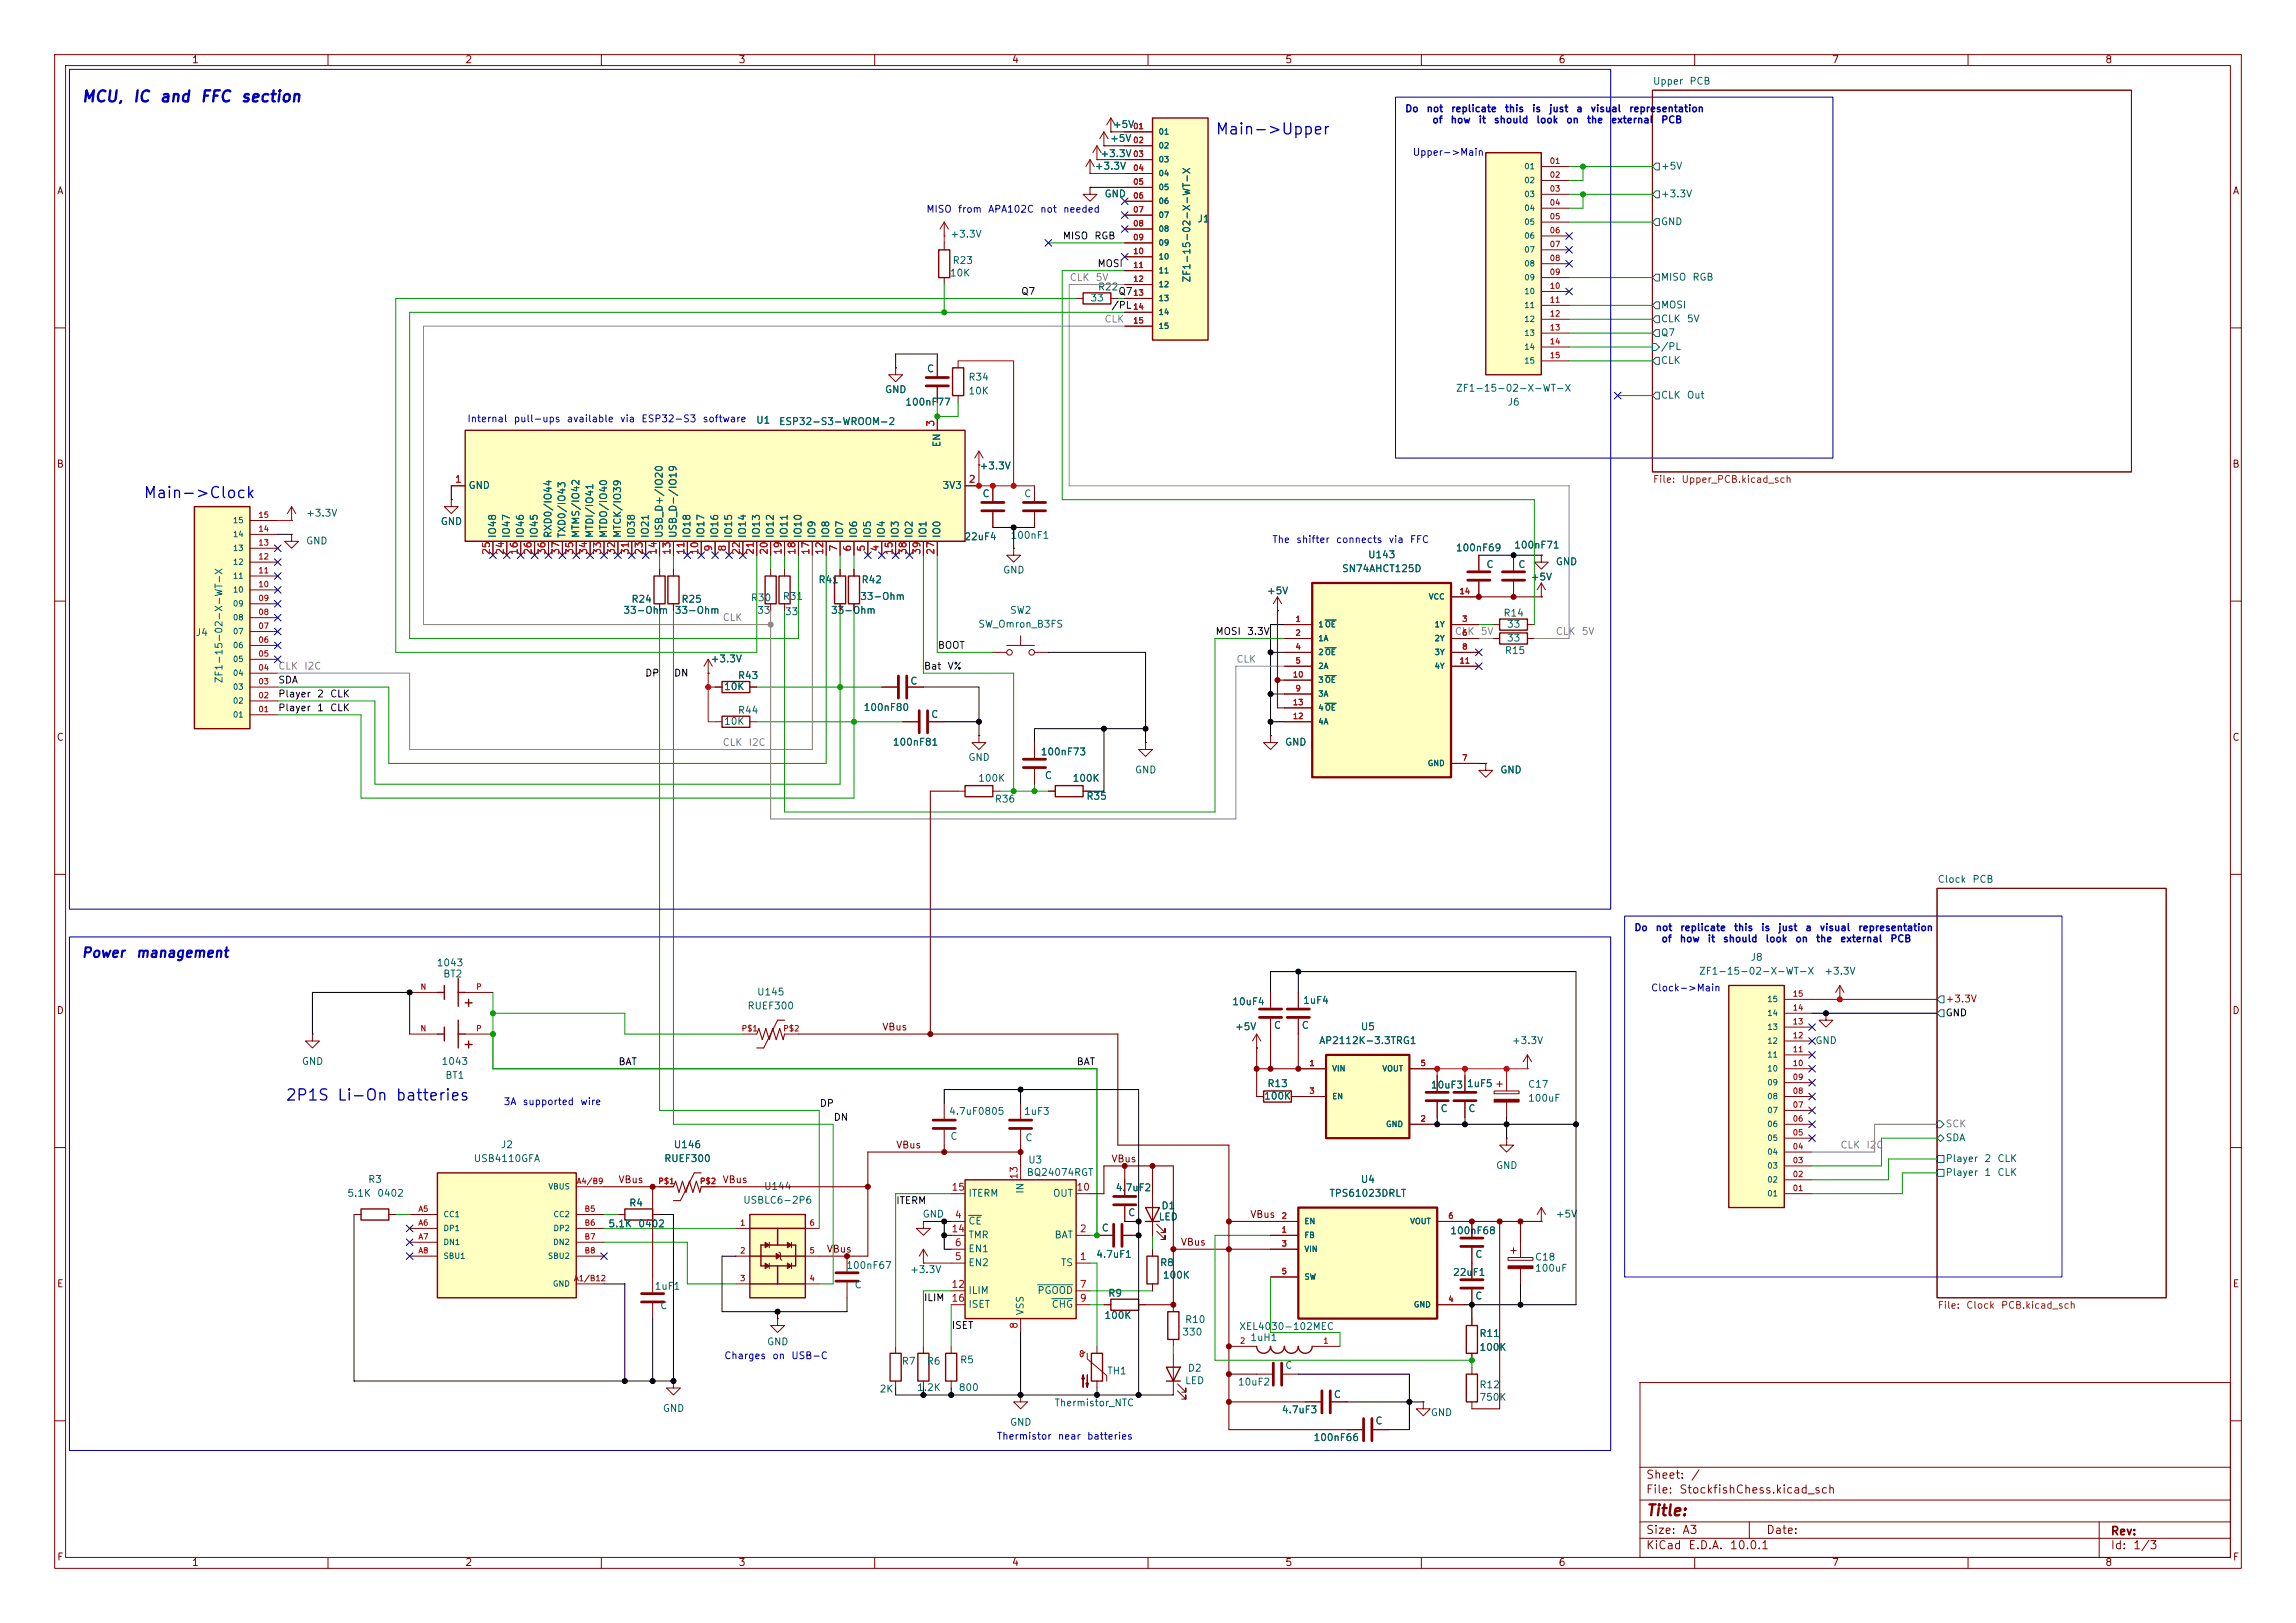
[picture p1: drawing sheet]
<svg xmlns="http://www.w3.org/2000/svg" width="420mm" height="297mm" viewBox="0 0 420 297" stroke-linecap="round" stroke-linejoin="round" font-family="sans-serif">
<defs><g id="words">
<g font-size="2" fill="#0000c2">
<text x="14.8" y="19.2">MCU,</text>
<text x="24.2" y="19.2">IC</text>
<text x="29.1" y="19.2">and</text>
<text x="36.5" y="19.2">FFC</text>
<text x="43.9" y="19.2">section</text>
<text x="222.2" y="25.1">Main-&gt;Upper</text>
<text x="26.1" y="91.7">Main-&gt;Clock</text>
<text x="52.1" y="201.9">2P1S Li-On batteries</text>
</g>
<text font-size="2" fill="#840000" x="301" y="277.9">Title:</text>
<g font-size="1.8" fill="#0000c2">
<text x="14.8" y="175.7">Power</text>
<text x="24.7" y="175.7">management</text>
</g>
<g font-size="1.5" fill="#840000">
<text x="301" y="273.7">File:</text>
<text x="301" y="271">Sheet:</text>
<text x="307.1" y="273.7">StockfishChess.kicad_sch</text>
<text x="309.2" y="271">/</text>
<text x="301" y="281.1">Size:</text>
<text x="307.6" y="281.1">A3</text>
<text x="323" y="281.1">Date:</text>
<text x="386" y="281.3">Rev:</text>
<text x="301" y="283.9">KiCad</text>
<text x="308.7" y="283.9">E.D.A.</text>
<text x="316.3" y="283.9">10.0.1</text>
<text x="386" y="283.9">Id:</text>
<text x="390.1" y="283.9">1/3</text>
</g>
<g font-size="1.3" fill="#840000">
<text x="35" y="11.9">1</text>
<text x="85" y="11.9">2</text>
<text x="135" y="11.9">3</text>
<text x="185" y="11.9">4</text>
<text x="235" y="11.9">5</text>
<text x="285" y="11.9">6</text>
<text x="335" y="11.9">7</text>
<text x="385" y="11.9">8</text>
<text x="10.3" y="35.9">A</text>
<text x="408.3" y="35.9">A</text>
<text x="10.3" y="85.9">B</text>
<text x="408.2" y="85.9">B</text>
<text x="10.3" y="135.9">C</text>
<text x="408.2" y="135.9">C</text>
<text x="10.3" y="185.9">D</text>
<text x="408.2" y="185.9">D</text>
<text x="161.3" y="188.9">VBus</text>
<text x="163.8" y="210.5">VBus</text>
<text x="203.2" y="213">VBus</text>
<text x="113" y="216.8">VBus</text>
<text x="132.1" y="216.8">VBus</text>
<text x="228.6" y="223.2">VBus</text>
<text x="151.1" y="229.5">VBus</text>
<text x="215.9" y="228.3">VBus</text>
<text x="10.3" y="235.9">E</text>
<text x="408.3" y="235.9">E</text>
<text x="10.3" y="285.9">F</text>
<text x="35" y="286.9">1</text>
<text x="85" y="286.9">2</text>
<text x="135" y="286.9">3</text>
<text x="185" y="286.9">4</text>
<text x="235" y="286.9">5</text>
<text x="285" y="286.9">6</text>
<text x="335" y="286.9">7</text>
<text x="385" y="286.9">8</text>
<text x="408.3" y="285.9">F</text>
</g>
<g font-size="1.3" fill="#006464">
<text x="302.3" y="15.8">Upper</text>
<text x="308.9" y="15.8">PCB</text>
<text x="203.5" y="23.7">+5V</text>
<text x="201.2" y="29.1">+3.3V</text>
<text x="203" y="26.3">+5V</text>
<text x="200.2" y="31.3">+3.3V</text>
<text x="303.7" y="31.3">+5V</text>
<text x="201.9" y="36.4">GND</text>
<text x="219" y="41">J1</text>
<text x="303.7" y="36.4">+3.3V</text>
<text x="303.7" y="41.5">GND</text>
<text x="173.7" y="43.8">+3.3V</text>
<text x="173.6" y="50.9">10K</text>
<text x="174.2" y="48.6">R23</text>
<text x="200.7" y="53.4">R22</text>
<text x="218" y="51.8" transform="rotate(-90 218 51.8)">ZF1-15-02-X-WT-X</text>
<text x="303.7" y="51.7">MISO</text>
<text x="309.5" y="51.7">RGB</text>
<text x="199.3" y="55.5">33</text>
<text x="303.7" y="56.7">MOSI</text>
<text x="303.7" y="59.3">CLK</text>
<text x="308.5" y="59.3">5V</text>
<text x="303.7" y="61.8">Q7</text>
<text x="303.7" y="64.4">/PL</text>
<text x="169.5" y="68.4">C</text>
<text x="177" y="70">R34</text>
<text x="266.2" y="72">ZF1-15-02-X-WT-X</text>
<text x="303.7" y="66.9">CLK</text>
<text x="138.2" y="77.8">U1</text>
<text x="161.8" y="72.2">GND</text>
<text x="165.5" y="74.5">100nF77</text>
<text x="177" y="72.5">10K</text>
<text x="275.7" y="74.5">J6</text>
<text x="303.7" y="73.3">CLK</text>
<text x="308.5" y="73.3">Out</text>
<text x="142.4" y="78.1">ESP32-S3-WROOM-2</text>
<text x="172.3" y="81.9" transform="rotate(-90 172.3 81.9)">EN</text>
<text x="85.6" y="89.8">GND</text>
<text x="172.3" y="89.8">3V3</text>
<text x="179.1" y="86.2">+3.3V</text>
<text x="55.9" y="94.8">+3.3V</text>
<text x="179.6" y="91.3">C</text>
<text x="187.2" y="91.3">C</text>
<text x="55.9" y="99.9">GND</text>
<text x="80.5" y="96.4">GND</text>
<text x="91" y="98.6" transform="rotate(-90 91 98.6)">IO48</text>
<text x="93.6" y="98.6" transform="rotate(-90 93.6 98.6)">IO47</text>
<text x="96.1" y="98.6" transform="rotate(-90 96.1 98.6)">IO46</text>
<text x="98.7" y="98.6" transform="rotate(-90 98.7 98.6)">IO45</text>
<text x="101.2" y="98.6" transform="rotate(-90 101.2 98.6)">RXD0/IO44</text>
<text x="103.7" y="98.6" transform="rotate(-90 103.7 98.6)">TXD0/IO43</text>
<text x="106.3" y="98.6" transform="rotate(-90 106.3 98.6)">MTMS/IO42</text>
<text x="108.8" y="98.6" transform="rotate(-90 108.8 98.6)">MTDI/IO41</text>
<text x="111.4" y="98.6" transform="rotate(-90 111.4 98.6)">MTDO/IO40</text>
<text x="113.9" y="98.6" transform="rotate(-90 113.9 98.6)">MTCK/IO39</text>
<text x="116.4" y="98.6" transform="rotate(-90 116.4 98.6)">IO38</text>
<text x="119" y="98.6" transform="rotate(-90 119 98.6)">IO21</text>
<text x="121.5" y="98.6" transform="rotate(-90 121.5 98.6)">USB_D+/IO20</text>
<text x="124.1" y="98.6" transform="rotate(-90 124.1 98.6)">USB_D-/IO19</text>
<text x="126.6" y="98.6" transform="rotate(-90 126.6 98.6)">IO18</text>
<text x="129.1" y="98.6" transform="rotate(-90 129.1 98.6)">IO17</text>
<text x="131.7" y="98.6" transform="rotate(-90 131.7 98.6)">IO16</text>
<text x="134.2" y="98.6" transform="rotate(-90 134.2 98.6)">IO15</text>
<text x="136.8" y="98.6" transform="rotate(-90 136.8 98.6)">IO14</text>
<text x="139.3" y="98.6" transform="rotate(-90 139.3 98.6)">IO13</text>
<text x="141.8" y="98.6" transform="rotate(-90 141.8 98.6)">IO12</text>
<text x="144.4" y="98.6" transform="rotate(-90 144.4 98.6)">IO11</text>
<text x="146.9" y="98.6" transform="rotate(-90 146.9 98.6)">IO10</text>
<text x="149.5" y="98.6" transform="rotate(-90 149.5 98.6)">IO9</text>
<text x="152" y="98.6" transform="rotate(-90 152 98.6)">IO8</text>
<text x="154.5" y="98.6" transform="rotate(-90 154.5 98.6)">IO7</text>
<text x="157.1" y="98.6" transform="rotate(-90 157.1 98.6)">IO6</text>
<text x="159.6" y="98.6" transform="rotate(-90 159.6 98.6)">IO5</text>
<text x="162.2" y="98.6" transform="rotate(-90 162.2 98.6)">IO4</text>
<text x="164.7" y="98.6" transform="rotate(-90 164.7 98.6)">IO3</text>
<text x="167.2" y="98.6" transform="rotate(-90 167.2 98.6)">IO2</text>
<text x="169.8" y="98.6" transform="rotate(-90 169.8 98.6)">IO1</text>
<text x="172.3" y="98.6" transform="rotate(-90 172.3 98.6)">IO0</text>
<text x="176.3" y="99.2">22uF4</text>
<text x="184.7" y="98.9">100nF1</text>
<text x="266.2" y="101.2">100nF69</text>
<text x="276.9" y="100.7">100nF71</text>
<text x="149.6" y="107">R41</text>
<text x="157.5" y="107">R42</text>
<text x="183.4" y="105.3">GND</text>
<text x="245.4" y="105">SN74AHCT125D</text>
<text x="250.1" y="102.5">U143</text>
<text x="271.8" y="104.2">C</text>
<text x="277.6" y="104.2">C</text>
<text x="279.9" y="106.5">+5V</text>
<text x="284.5" y="103.7">GND</text>
<text x="113.9" y="112.6">33-Ohm</text>
<text x="115.4" y="110.6">R24</text>
<text x="123.3" y="112.6">33-Ohm</text>
<text x="124.5" y="110.6">R25</text>
<text x="137.2" y="110.3">R30</text>
<text x="138.4" y="112.6">33</text>
<text x="143.1" y="110.1">R31</text>
<text x="143.5" y="112.9">33</text>
<text x="151.9" y="112.6">33-Ohm</text>
<text x="157.2" y="110.1">33-Ohm</text>
<text x="184.7" y="112.6">SW2</text>
<text x="231.6" y="109.1">+5V</text>
<text x="274.9" y="113.1">R14</text>
<text x="35.7" y="116.7">J4</text>
<text x="178.8" y="115.2">SW_Omron_B3FS</text>
<text x="275.2" y="120">R15</text>
<text x="275.5" y="115.2">33</text>
<text x="275.5" y="117.7">33</text>
<text x="41" y="125.1" transform="rotate(-90 41 125.1)">ZF1-15-02-X-WT-X</text>
<text x="129.9" y="121.5">+3.3V</text>
<text x="134.9" y="124.6">R43</text>
<text x="166.4" y="125.6">C</text>
<text x="132.3" y="126.6">10K</text>
<text x="134.9" y="130.9">R44</text>
<text x="157.9" y="130.4">100nF80</text>
<text x="170.2" y="131.7">C</text>
<text x="132.3" y="132.9">10K</text>
<text x="163.2" y="136.8">100nF81</text>
<text x="235" y="136.8">GND</text>
<text x="177" y="139.5">GND</text>
<text x="178.8" y="143.4">100K</text>
<text x="190.3" y="138.5">100nF73</text>
<text x="191" y="142.8">C</text>
<text x="196.1" y="143.4">100K</text>
<text x="207.5" y="141.8">GND</text>
<text x="274.3" y="141.8">GND</text>
<text x="181.9" y="147.2">R36</text>
<text x="198.6" y="146.7">R35</text>
<text x="354.3" y="161.8">Clock</text>
<text x="360.7" y="161.8">PCB</text>
<text x="79.8" y="177.1">1043</text>
<text x="81" y="179.2">BT2</text>
<text x="310.7" y="178.7">ZF1-15-02-X-WT-X</text>
<text x="320.1" y="176.1">J8</text>
<text x="333.6" y="178.7">+3.3V</text>
<text x="136.6" y="185">RUEF300</text>
<text x="138.4" y="182.5">U145</text>
<text x="225.3" y="184.3">10uF4</text>
<text x="238.3" y="184">1uF4</text>
<text x="225.8" y="188.8">+5V</text>
<text x="232.9" y="188.6">C</text>
<text x="238" y="188.6">C</text>
<text x="241.2" y="191.4">AP2112K-3.3TRG1</text>
<text x="248.8" y="188.8">U5</text>
<text x="276.5" y="191.4">+3.3V</text>
<text x="332" y="191.4">GND</text>
<text x="55.1" y="195.2">GND</text>
<text x="80.7" y="195.2">1043</text>
<text x="81.4" y="197.7">BT1</text>
<text x="231.1" y="201.5">100K</text>
<text x="231.7" y="199.2">R13</text>
<text x="261.6" y="199.5">10uF3</text>
<text x="263.4" y="203.8">C</text>
<text x="268.2" y="199.2">1uF5</text>
<text x="268.5" y="203.8">C</text>
<text x="279.4" y="201.9">100uF</text>
<text x="279.4" y="199.4">C17</text>
<text x="173.5" y="204.3">4.7uF0805</text>
<text x="173.7" y="208.9">C</text>
<text x="187.2" y="204.3">1uF3</text>
<text x="187.5" y="209.1">C</text>
<text x="355.8" y="209.1">SDA</text>
<text x="86.6" y="213">USB4110GFA</text>
<text x="91.5" y="210.4">J2</text>
<text x="121.4" y="213">RUEF300</text>
<text x="123.1" y="210.4">U146</text>
<text x="187.7" y="215.5">BQ24074RGT</text>
<text x="188" y="213.2">U3</text>
<text x="273.6" y="214.2">GND</text>
<text x="355.8" y="215.5">Player</text>
<text x="355.8" y="213">Player</text>
<text x="362.9" y="215.5">1</text>
<text x="362.9" y="213">2</text>
<text x="365.3" y="215.5">CLK</text>
<text x="365.3" y="213">CLK</text>
<text x="63.4" y="219.3">5.1K</text>
<text x="67.2" y="216.8">R3</text>
<text x="68.9" y="219.3">0402</text>
<text x="115" y="221.1">R4</text>
<text x="135.8" y="220.6">USBLC6-2P6</text>
<text x="139.7" y="218">U144</text>
<text x="177" y="219.3">ITERM</text>
<text x="187.6" y="218.5" transform="rotate(-90 187.6 218.5)">IN</text>
<text x="192.5" y="219.3">OUT</text>
<text x="204" y="218.3">4.7uF2</text>
<text x="212.4" y="221.6">D1</text>
<text x="243.1" y="219.3">TPS61023DRLT</text>
<text x="248.8" y="216.8">U4</text>
<text x="111.2" y="224.9">5.1K</text>
<text x="116.6" y="224.9">0402</text>
<text x="168.7" y="223.1">GND</text>
<text x="177" y="224.4">CE</text>
<text x="177" y="226.9">TMR</text>
<text x="192.8" y="226.9">BAT</text>
<text x="201.4" y="225.7">C</text>
<text x="206.3" y="222.9">C</text>
<text x="211.8" y="223.6">LED</text>
<text x="265.2" y="226.2">100nF68</text>
<text x="284.5" y="223.1">+5V</text>
<text x="154.7" y="232.5">100nF67</text>
<text x="166.4" y="233.3">+3.3V</text>
<text x="177" y="232">EN2</text>
<text x="177" y="229.5">EN1</text>
<text x="194" y="232">TS</text>
<text x="200.4" y="230.5">4.7uF1</text>
<text x="212.1" y="232">R8</text>
<text x="265.7" y="233.8">22uF1</text>
<text x="269.8" y="230.5">C</text>
<text x="280.7" y="233">100uF</text>
<text x="280.7" y="231">C18</text>
<text x="119.6" y="236.3">1uF1</text>
<text x="120.7" y="239.9">C</text>
<text x="156.2" y="236.1">C</text>
<text x="177" y="237.1">ILIM</text>
<text x="177" y="239.6">ISET</text>
<text x="189.7" y="237.1">PGOOD</text>
<text x="192.3" y="239.6">CHG</text>
<text x="202.6" y="237.6">R9</text>
<text x="212.6" y="234.3">100K</text>
<text x="269.8" y="238.1">C</text>
<text x="187.6" y="240.8" transform="rotate(-90 187.6 240.8)">VSS</text>
<text x="201.9" y="241.7">100K</text>
<text x="216.2" y="244.7">330</text>
<text x="216.7" y="242.4">R10</text>
<text x="226.6" y="243.7">XEL4030-102MEC</text>
<text x="228.6" y="245.7">1uH1</text>
<text x="270.5" y="245">R11</text>
<text x="140.2" y="246.5">GND</text>
<text x="164.9" y="250">R7</text>
<text x="169.4" y="250">R6</text>
<text x="175.5" y="249.8">R5</text>
<text x="202.4" y="251.8">TH1</text>
<text x="217.2" y="251.3">D2</text>
<text x="235" y="250.8">C</text>
<text x="270.5" y="247.5">100K</text>
<text x="160.8" y="255.1">2K</text>
<text x="167.6" y="254.9">1.2K</text>
<text x="175.3" y="254.9">800</text>
<text x="192.8" y="257.7">Thermistor_NTC</text>
<text x="216.7" y="253.6">LED</text>
<text x="226.3" y="253.8">10uF2</text>
<text x="243.9" y="256.1">C</text>
<text x="270.5" y="256.6">750K</text>
<text x="270.5" y="254.4">R12</text>
<text x="121.2" y="258.7">GND</text>
<text x="184.7" y="261.2">GND</text>
<text x="234.4" y="258.9">4.7uF3</text>
<text x="251.5" y="261">C</text>
<text x="261.6" y="259.4">GND</text>
<text x="240.2" y="264">100nF66</text>
</g>
<g font-size="1.3" fill="#0000c2">
<text x="256.9" y="20.8">Do</text>
<text x="260.8" y="20.8">not</text>
<text x="261.9" y="22.9">of</text>
<text x="265.2" y="22.9">how</text>
<text x="265.3" y="20.8">replicate</text>
<text x="270.4" y="22.9">it</text>
<text x="273.2" y="22.9">should</text>
<text x="275.2" y="20.8">this</text>
<text x="280.1" y="20.8">is</text>
<text x="280.9" y="22.9">look</text>
<text x="283.2" y="20.8">just</text>
<text x="286.4" y="22.9">on</text>
<text x="288.2" y="20.8">a</text>
<text x="290.2" y="22.9">the</text>
<text x="290.9" y="20.8">visual</text>
<text x="294.6" y="22.9">external</text>
<text x="297.9" y="20.8">representation</text>
<text x="303.8" y="22.9">PCB</text>
<text x="258.3" y="28.8">Upper-&gt;Main</text>
<text x="169.4" y="39.2">MISO</text>
<text x="175.1" y="39.2">from</text>
<text x="180.7" y="39.2">APA102C</text>
<text x="190.2" y="39.2">not</text>
<text x="194.4" y="39.2">needed</text>
<text x="85.4" y="77.6">Internal</text>
<text x="93.9" y="77.6">pull-ups</text>
<text x="103.6" y="77.6">available</text>
<text x="113.3" y="77.6">via</text>
<text x="117.2" y="77.6">ESP32-S3</text>
<text x="128.4" y="77.6">software</text>
<text x="232.6" y="99.7">The</text>
<text x="237" y="99.7">shifter</text>
<text x="244.3" y="99.7">connects</text>
<text x="253.9" y="99.7">via</text>
<text x="257.8" y="99.7">FFC</text>
<text x="298.8" y="170.7">Do</text>
<text x="302.7" y="170.7">not</text>
<text x="303.8" y="172.7">of</text>
<text x="307.2" y="172.7">how</text>
<text x="307.2" y="170.7">replicate</text>
<text x="312.3" y="172.7">it</text>
<text x="315.1" y="172.7">should</text>
<text x="317.1" y="170.7">this</text>
<text x="322" y="170.7">is</text>
<text x="322.8" y="172.7">look</text>
<text x="325.2" y="170.7">just</text>
<text x="328.3" y="172.7">on</text>
<text x="330.1" y="170.7">a</text>
<text x="332.1" y="172.7">the</text>
<text x="332.8" y="170.7">visual</text>
<text x="336.5" y="172.7">external</text>
<text x="339.8" y="170.7">representation</text>
<text x="345.7" y="172.7">PCB</text>
<text x="301.9" y="181.7">Clock-&gt;Main</text>
<text x="92" y="202.5">3A</text>
<text x="95.5" y="202.5">supported</text>
<text x="106" y="202.5">wire</text>
<text x="132.4" y="249">Charges</text>
<text x="141.2" y="249">on</text>
<text x="144.6" y="249">USB-C</text>
<text x="182.2" y="263.8">Thermistor</text>
<text x="193.4" y="263.8">near</text>
<text x="198.7" y="263.8">batteries</text>
</g>
<g font-size="1.3" fill="#0f0f0f">
<text x="194.3" y="44.1">MISO</text>
<text x="200.1" y="44.1">RGB</text>
<text x="200.7" y="49.2">MOSI</text>
<text x="186.7" y="54.3">Q7</text>
<text x="203.2" y="56.8">/PL</text>
<text x="204.5" y="54.3">Q7</text>
<text x="171.4" y="119">BOOT</text>
<text x="222.2" y="116.5">MOSI</text>
<text x="228" y="116.5">3.3V</text>
<text x="50.8" y="125.4">SDA</text>
<text x="117.9" y="124.1">DP</text>
<text x="123.2" y="124.1">DN</text>
<text x="168.9" y="122.8">Bat</text>
<text x="173.2" y="122.8">V%</text>
<text x="50.8" y="130.5">Player</text>
<text x="50.8" y="127.9">Player</text>
<text x="57.9" y="130.5">1</text>
<text x="57.9" y="127.9">2</text>
<text x="60.3" y="130.5">CLK</text>
<text x="60.3" y="127.9">CLK</text>
<text x="113" y="195.2">BAT</text>
<text x="196.8" y="195.2">BAT</text>
<text x="149.9" y="202.9">DP</text>
<text x="152.4" y="205.4">DN</text>
<text x="163.8" y="220.6">ITERM</text>
<text x="168.9" y="238.4">ILIM</text>
<text x="174" y="243.5">ISET</text>
</g>
<g font-size="1.3" fill="#848484">
<text x="195.6" y="51.7">CLK</text>
<text x="200.3" y="51.7">5V</text>
<text x="201.9" y="59.3">CLK</text>
<text x="132.1" y="114">CLK</text>
<text x="266" y="116.5">CLK</text>
<text x="270.8" y="116.5">5V</text>
<text x="284.5" y="116.5">CLK</text>
<text x="289.2" y="116.5">5V</text>
<text x="50.8" y="122.8">CLK</text>
<text x="55.5" y="122.8">I2C</text>
<text x="226.1" y="121.6">CLK</text>
<text x="132.1" y="136.8">CLK</text>
<text x="136.8" y="136.8">I2C</text>
<text x="355.8" y="206.6">SCK</text>
<text x="336.5" y="210.5">CLK</text>
<text x="341.3" y="210.5">I2C</text>
</g>
<g font-size="1.3" fill="#a90000">
<text x="171.2" y="78.2" transform="rotate(-90 171.2 78.2)">3</text>
<text x="83.1" y="88.6">1</text>
<text x="177.1" y="88.6">2</text>
<text x="89.9" y="101.6" transform="rotate(-90 89.9 101.6)">25</text>
<text x="92.5" y="101.6" transform="rotate(-90 92.5 101.6)">24</text>
<text x="95" y="101.6" transform="rotate(-90 95 101.6)">16</text>
<text x="97.5" y="101.6" transform="rotate(-90 97.5 101.6)">26</text>
<text x="100.1" y="101.6" transform="rotate(-90 100.1 101.6)">36</text>
<text x="102.6" y="101.6" transform="rotate(-90 102.6 101.6)">37</text>
<text x="105.2" y="101.6" transform="rotate(-90 105.2 101.6)">35</text>
<text x="107.7" y="101.6" transform="rotate(-90 107.7 101.6)">34</text>
<text x="110.2" y="101.6" transform="rotate(-90 110.2 101.6)">33</text>
<text x="112.8" y="101.6" transform="rotate(-90 112.8 101.6)">32</text>
<text x="115.3" y="101.6" transform="rotate(-90 115.3 101.6)">31</text>
<text x="117.9" y="101.6" transform="rotate(-90 117.9 101.6)">23</text>
<text x="120.4" y="101.6" transform="rotate(-90 120.4 101.6)">14</text>
<text x="122.9" y="101.6" transform="rotate(-90 122.9 101.6)">13</text>
<text x="125.5" y="101.6" transform="rotate(-90 125.5 101.6)">11</text>
<text x="128" y="101.6" transform="rotate(-90 128 101.6)">10</text>
<text x="130.6" y="101" transform="rotate(-90 130.6 101)">9</text>
<text x="133.1" y="101" transform="rotate(-90 133.1 101)">8</text>
<text x="135.6" y="101.6" transform="rotate(-90 135.6 101.6)">22</text>
<text x="138.2" y="101.6" transform="rotate(-90 138.2 101.6)">21</text>
<text x="140.7" y="101.6" transform="rotate(-90 140.7 101.6)">20</text>
<text x="143.3" y="101.6" transform="rotate(-90 143.3 101.6)">19</text>
<text x="145.8" y="101.6" transform="rotate(-90 145.8 101.6)">18</text>
<text x="148.3" y="101.6" transform="rotate(-90 148.3 101.6)">17</text>
<text x="150.9" y="101.6" transform="rotate(-90 150.9 101.6)">12</text>
<text x="153.4" y="101" transform="rotate(-90 153.4 101)">7</text>
<text x="156" y="101" transform="rotate(-90 156 101)">6</text>
<text x="158.5" y="101" transform="rotate(-90 158.5 101)">5</text>
<text x="161" y="101" transform="rotate(-90 161 101)">4</text>
<text x="163.6" y="101.6" transform="rotate(-90 163.6 101.6)">15</text>
<text x="166.1" y="101.6" transform="rotate(-90 166.1 101.6)">38</text>
<text x="168.7" y="101.6" transform="rotate(-90 168.7 101.6)">39</text>
<text x="171.2" y="101.6" transform="rotate(-90 171.2 101.6)">27</text>
<text x="186.4" y="215.9" transform="rotate(-90 186.4 215.9)">13</text>
<text x="173.9" y="218.2">15</text>
<text x="196.8" y="218.2">10</text>
<text x="173.9" y="225.8">14</text>
<text x="174.6" y="223.3">4</text>
<text x="197.4" y="225.8">2</text>
<text x="174.6" y="230.9">5</text>
<text x="174.6" y="228.3">6</text>
<text x="197.4" y="230.9">1</text>
<text x="173.9" y="236">12</text>
<text x="173.9" y="238.5">16</text>
<text x="197.4" y="236">7</text>
<text x="197.4" y="238.5">9</text>
<text x="186.4" y="243.3" transform="rotate(-90 186.4 243.3)">8</text>
</g>
<g font-size="1.3" fill="#725600">
<text x="302.3" y="88.7">File:</text>
<text x="307.5" y="88.7">Upper_PCB.kicad_sch</text>
<text x="354.3" y="239.8">File:</text>
<text x="359.6" y="239.8">Clock</text>
<text x="365.9" y="239.8">PCB.kicad_sch</text>
</g>
<text font-size="1.3" fill="#f00" x="355.8" y="183.7">+3.3V</text>
<text font-size="1.3" x="355.8" y="186.3">GND</text>
<g font-size="1" fill="#a90000">
<text x="207.2" y="23.9">01</text>
<text x="207.2" y="26.4">02</text>
<text x="207.2" y="29">03</text>
<text x="207.2" y="31.5">04</text>
<text x="207.2" y="34">05</text>
<text x="283.4" y="30.2">01</text>
<text x="283.4" y="32.8">02</text>
<text x="283.4" y="35.3">03</text>
<text x="207.2" y="36.6">06</text>
<text x="207.2" y="39.1">07</text>
<text x="207.2" y="41.7">08</text>
<text x="283.4" y="37.8">04</text>
<text x="283.4" y="40.4">05</text>
<text x="207.2" y="44.2">09</text>
<text x="207.2" y="46.7">10</text>
<text x="283.4" y="42.9">06</text>
<text x="283.4" y="45.5">07</text>
<text x="207.2" y="49.3">11</text>
<text x="207.2" y="51.8">12</text>
<text x="283.4" y="48">08</text>
<text x="283.4" y="50.5">09</text>
<text x="283.4" y="53.1">10</text>
<text x="207.2" y="54.4">13</text>
<text x="207.2" y="56.9">14</text>
<text x="207.2" y="59.4">15</text>
<text x="283.4" y="55.6">11</text>
<text x="283.4" y="58.2">12</text>
<text x="283.4" y="60.7">13</text>
<text x="283.4" y="63.2">14</text>
<text x="283.4" y="65.8">15</text>
<text x="47.2" y="95">15</text>
<text x="47.2" y="100.1">13</text>
<text x="47.2" y="97.5">14</text>
<text x="47.2" y="107.7">10</text>
<text x="47.2" y="105.2">11</text>
<text x="47.2" y="102.6">12</text>
<text x="47.2" y="112.8">08</text>
<text x="47.2" y="110.2">09</text>
<text x="266.9" y="109">14</text>
<text x="47.2" y="117.9">06</text>
<text x="47.2" y="115.3">07</text>
<text x="236.9" y="114">1</text>
<text x="236.9" y="116.6">2</text>
<text x="236.9" y="119.1">4</text>
<text x="267.4" y="114">3</text>
<text x="267.4" y="116.6">6</text>
<text x="267.4" y="119.1">8</text>
<text x="47.2" y="125.5">03</text>
<text x="47.2" y="122.9">04</text>
<text x="47.2" y="120.4">05</text>
<text x="236.4" y="124.2">10</text>
<text x="236.9" y="121.7">5</text>
<text x="266.9" y="121.7">11</text>
<text x="47.2" y="130.6">01</text>
<text x="47.2" y="128">02</text>
<text x="236.4" y="131.8">12</text>
<text x="236.4" y="129.3">13</text>
<text x="236.9" y="126.7">9</text>
<text x="267.4" y="139.4">7</text>
<text x="76.8" y="181.4">N</text>
<text x="87" y="181.4">P</text>
<text x="327.8" y="185.2">14</text>
<text x="327.8" y="182.6">15</text>
<text x="76.8" y="189">N</text>
<text x="87" y="189">P</text>
<text x="135.6" y="189">P$1</text>
<text x="143.2" y="189">P$2</text>
<text x="327.8" y="190.2">12</text>
<text x="327.8" y="187.7">13</text>
<text x="239.4" y="195.3">1</text>
<text x="259.7" y="195.3">5</text>
<text x="327.8" y="197.9">09</text>
<text x="327.8" y="195.3">10</text>
<text x="327.8" y="192.8">11</text>
<text x="239.4" y="200.4">3</text>
<text x="327.8" y="202.9">07</text>
<text x="327.8" y="200.4">08</text>
<text x="259.7" y="205.5">2</text>
<text x="327.8" y="208">05</text>
<text x="327.8" y="205.5">06</text>
<text x="327.8" y="215.6">02</text>
<text x="327.8" y="213.1">03</text>
<text x="327.8" y="210.6">04</text>
<text x="76.4" y="222">A5</text>
<text x="105.4" y="216.9">A4/B9</text>
<text x="106.8" y="222">B5</text>
<text x="120.3" y="216.9">P$1</text>
<text x="127.9" y="216.9">P$2</text>
<text x="327.8" y="218.2">01</text>
<text x="76.4" y="224.5">A6</text>
<text x="76.4" y="227.1">A7</text>
<text x="106.8" y="224.5">B6</text>
<text x="106.8" y="227.1">B7</text>
<text x="135.3" y="224.5">1</text>
<text x="148" y="224.5">6</text>
<text x="234.3" y="225.8">1</text>
<text x="234.3" y="223.3">2</text>
<text x="264.8" y="223.3">6</text>
<text x="76.4" y="229.6">A8</text>
<text x="106.8" y="229.6">B8</text>
<text x="135.3" y="229.6">2</text>
<text x="148" y="229.6">5</text>
<text x="234.3" y="228.3">3</text>
<text x="234.3" y="233.4">5</text>
<text x="104.9" y="234.7">A1/B12</text>
<text x="135.3" y="234.7">3</text>
<text x="148" y="234.7">4</text>
<text x="264.8" y="238.5">4</text>
<text x="226.7" y="246.1">2</text>
<text x="242" y="246.1">1</text>
</g>
<g font-size="1" fill="#006464">
<text x="211.8" y="24.9">01</text>
<text x="211.8" y="27.4">02</text>
<text x="211.8" y="29.9">03</text>
<text x="211.8" y="32.5">04</text>
<text x="211.8" y="35">05</text>
<text x="278.7" y="31.2">01</text>
<text x="278.7" y="33.8">02</text>
<text x="211.8" y="37.6">06</text>
<text x="211.8" y="40.1">07</text>
<text x="278.7" y="36.3">03</text>
<text x="278.7" y="38.8">04</text>
<text x="278.7" y="41.4">05</text>
<text x="211.8" y="42.6">08</text>
<text x="211.8" y="45.2">09</text>
<text x="211.8" y="47.7">10</text>
<text x="278.7" y="43.9">06</text>
<text x="278.7" y="46.5">07</text>
<text x="211.8" y="50.3">11</text>
<text x="211.8" y="52.8">12</text>
<text x="278.7" y="49">08</text>
<text x="278.7" y="51.5">09</text>
<text x="211.8" y="55.3">13</text>
<text x="211.8" y="57.9">14</text>
<text x="278.7" y="54.1">10</text>
<text x="278.7" y="56.6">11</text>
<text x="278.7" y="59.2">12</text>
<text x="211.8" y="60.4">15</text>
<text x="278.7" y="61.7">13</text>
<text x="278.7" y="64.2">14</text>
<text x="278.7" y="66.8">15</text>
<text x="42.5" y="96">15</text>
<text x="42.5" y="101.1">13</text>
<text x="42.5" y="98.5">14</text>
<text x="42.5" y="106.1">11</text>
<text x="42.5" y="103.6">12</text>
<text x="42.5" y="113.8">08</text>
<text x="42.5" y="111.2">09</text>
<text x="42.5" y="108.7">10</text>
<text x="261.3" y="110">VCC</text>
<text x="42.5" y="118.8">06</text>
<text x="42.5" y="116.3">07</text>
<text x="241" y="115">1OE</text>
<text x="241" y="117.6">1A</text>
<text x="262.3" y="115">1Y</text>
<text x="262.3" y="117.6">2Y</text>
<text x="42.5" y="123.9">04</text>
<text x="42.5" y="121.4">05</text>
<text x="241" y="120.1">2OE</text>
<text x="241" y="122.7">2A</text>
<text x="241" y="125.2">3OE</text>
<text x="262.3" y="120.1">3Y</text>
<text x="262.3" y="122.7">4Y</text>
<text x="42.5" y="131.5">01</text>
<text x="42.5" y="129">02</text>
<text x="42.5" y="126.5">03</text>
<text x="241" y="127.7">3A</text>
<text x="241" y="130.3">4OE</text>
<text x="241" y="132.8">4A</text>
<text x="261.1" y="140.4">GND</text>
<text x="323.2" y="183.6">15</text>
<text x="323.2" y="191.2">12</text>
<text x="323.2" y="188.7">13</text>
<text x="323.2" y="186.2">14</text>
<text x="243.6" y="196.3">VIN</text>
<text x="252.8" y="196.3">VOUT</text>
<text x="323.2" y="196.3">10</text>
<text x="323.2" y="193.8">11</text>
<text x="243.6" y="201.4">EN</text>
<text x="323.2" y="203.9">07</text>
<text x="323.2" y="201.4">08</text>
<text x="323.2" y="198.9">09</text>
<text x="253.4" y="206.5">GND</text>
<text x="323.2" y="209">05</text>
<text x="323.2" y="206.5">06</text>
<text x="323.2" y="214.1">03</text>
<text x="323.2" y="211.6">04</text>
<text x="100.2" y="217.9">VBUS</text>
<text x="323.2" y="219.2">01</text>
<text x="323.2" y="216.6">02</text>
<text x="81" y="223">CC1</text>
<text x="81" y="225.5">DP1</text>
<text x="101.1" y="223">CC2</text>
<text x="101.1" y="225.5">DP2</text>
<text x="238.5" y="226.8">FB</text>
<text x="238.5" y="224.3">EN</text>
<text x="257.8" y="224.3">VOUT</text>
<text x="81" y="228.1">DN1</text>
<text x="81" y="230.6">SBU1</text>
<text x="100.1" y="230.6">SBU2</text>
<text x="101.1" y="228.1">DN2</text>
<text x="238.5" y="229.3">VIN</text>
<text x="101" y="235.7">GND</text>
<text x="238.5" y="234.4">SW</text>
<text x="258.5" y="239.5">GND</text>
</g>
</g></defs>
<g fill="none" stroke="#840000" stroke-width=".18">
<path d="M10 10h400v277h-400zM12 12h396v273h-396zM60 10v2M110 10v2M160 10v2M210 10v2M260 10v2M302.3 16.5h87.6v69.9h-87.6zM310 10v2M360 10v2M196.8 54.6h1.3M203.2 54.6h1.3"/>
<path d="M10 60h2M163.8 67.3v1.3h1.3l-1.3 1.3-1.2-1.3h1.2M163.8 67.3h.1M171.4 66v2.8M171.4 70.9v2.8M408 60h2M10 110h2M181.6 119.4h2.5M184.1 118.1h5.1M186.7 116.3v1.8M189.2 119.4h2.6M408 110h2"/>
<path d="M130.8 125.7h1.3M137.2 125.7h1.2M10 160h2M191.8 144.8h1.2M198.1 144.8h1.3M408 160h2M354.3 162.6h41.9v74.9h-41.9zM135.9 189.2h2.5M143.5 189.2h2.5M262.9 196.9v2.7M268 196.9v2.7M273.3 199.6h4.6v.6h-4.6z"/>
<path d="M273.8 198.4h1M274.3 197.9v1M275.6 196.9v2.7M279.4 195.6h.1M279.4 193l-.8 1.3M279.4 193l.8 1.3M279.4 193v2.6M334 185.4v1.3h1.3l-1.3 1.3-1.3-1.3h1.3M334 185.4h.1M336.5 182.9h.1M336.5 180.3l-.7 1.3M336.5 180.3l.8 1.3"/>
<path d="M336.5 180.3v2.6M10 210h2M120.6 217.2h2.6M128.3 217.2h2.5M262.9 201.7v2.8M268 201.7v2.8M275.6 208.3v1.3h1.3l-1.3 1.2-1.3-1.2h1.3M275.6 208.3h.1M275.6 201.7v2.8M408 210h2M275.8 230.1h4.6v.5h-4.6zM276.4 228.9h1"/>
<path d="M276.9 228.3v1.1M278.1 227.3v2.8M278.1 232.2v2.7M281.9 223.5h.1M281.9 221l-.7 1.2M281.9 221l.8 1.2M281.9 221v2.5M123.2 252.7v1.3h1.3l-1.3 1.3-1.3-1.3h1.3M123.2 252.7h.1M214.6 247.6v7.7M215.4 254.5l1.5 1.5v-.7v.7h-.7M215.4 253.2l1.5 1.6v-.8v.8h-.7"/>
<path d="M269.2 250.2v1.3M269.2 256.5v1.3M300 253h108v32h-108zM10 260h2M246.4 261.6h2.8M251.2 261.6h2.8M300 278.5h108M300 274.5h108M300 268.5h108M320 278.5v3M384 278.5v6.5M408 260h2"/>
<path d="M60 285v2M110 285v2M160 285v2M210 285v2M260 285v2M300 281.5h108M310 285v2M360 285v2"/>
<circle cx="184.7" cy="119.4" r=".51"/>
<circle cx="188.7" cy="119.4" r=".51"/>
</g>
<g fill="none" stroke="#006464" stroke-width=".18">
<path d="M302.9 34.9h.6v1.3h-.6l-.6-.6zM302.9 29.8h.6v1.3h-.6l-.6-.6zM302.9 40h.6v1.3h-.6l-.6-.7zM302.9 50.2h.6v1.2h-.6l-.6-.6zM302.9 55.2h.6v1.3h-.6l-.6-.6zM302.9 57.8h.6v1.3h-.6l-.6-.7zM302.3 62.9h.6l.6 .6-.6 .6h-.6zM302.9 65.4h.6v1.3h-.6l-.6-.7zM302.9 71.8h.6v1.2h-.6l-.6-.6zM302.9 60.3h.6v1.3h-.6l-.6-.6zM355 182.2h.6v1.3h-.6l-.7-.6zM355 184.8h.6v1.3h-.6l-.7-.7z"/>
<path d="M354.3 208.3l.7-.7 .6 .7-.6 .6zM354.3 214h1.3v1.3h-1.3zM354.3 211.5h1.3v1.2h-1.3zM354.3 205.1h.7l.6 .6-.6 .7h-.7z"/>
</g>
<path d="M198.1 53.6h5.1v2h-5.1zM132.1 124.7h5.1v2h-5.1zM193 143.8h5.1v2h-5.1zM213.4 250.2h2.5l-1.3 2.5zM213.4 252.7h2.5M268.2 251.5h2.1v5h-2.1z" fill="none" stroke="#840000" stroke-width=".25"/>
<path d="M138.4 189.2l.4-1 .6 2 .7-2 .6 2 .7-2 .6 2 .6-2 .7 2 .2-1M143.5 186.7h-1.3l-2.5 5.1h-1.3M123.2 217.2l.4-1 .6 2 .6-2 .7 2 .6-2 .6 2 .7-2 .6 2 .3-1M128.3 214.6h-1.3l-2.5 5.1h-1.3" fill="none" stroke="#840000" stroke-width=".2"/>
<path d="M169.4 70.6h4.1M169.4 69.1h4.1M260.9 199.9h4M265.9 199.9h4.1M260.9 201.4h4M265.9 201.4h4.1M249.4 259.6v4.1M251 259.6v4.1" fill="none" stroke="#840000" stroke-width=".51"/>
<g fill="#840000" stroke="#840000" stroke-width=".18">
<path d="M273.3 201.2h4.6v.5h-4.6z"/>
<path d="M275.8 231.6h4.6v.6h-4.6z"/>
</g>
<path d="M210.8 21.6h10.2v40.6h-10.2z" fill="#ffffc2"/>
<path d="M210.8 21.6h10.2v40.6h-10.2zM171.7 45.7h2v5.1h-2zM66 221.2h5.1v2.1h-5.1zM167.9 247.6h2v5.1h-2z" fill="none" stroke="#840000" stroke-width=".25"/>
<g fill="none" stroke="#840000" stroke-width=".18">
<path d="M203.2 24.1h.1M203.2 21.6l-.8 1.3M203.2 21.6l.8 1.3M203.2 21.6v2.5M205.7 24.1h5.1M205.7 26.7h5.1M205.7 29.2h5.1M205.7 31.8h5.1M205.7 34.3h5.1M205.7 36.8h5.1M205.7 39.4h5.1M172.7 43.2h.1"/>
<path d="M172.7 40.6v2.6M172.7 44.5v1.2M172.7 50.8v1.3M172.7 40.6l-.7 1.3M172.7 40.6l.8 1.3M205.7 41.9h5.1M205.7 44.5h5.1M205.7 47h5.1M205.7 49.5h5.1M205.7 52.1h5.1M205.7 54.6h5.1M205.7 57.2h5.1"/>
<path d="M205.7 59.7h5.1M57.1 189.2v1.3h1.3l-1.3 1.3-1.2-1.3h1.2M57.1 189.2h.1M64.8 222.2h1.2M71.1 222.2h1.3M168.9 246.4v1.2M168.9 252.7v1.3M238.8 256.5h2.8M243.6 256.5h2.8M260.3 256.5v1.3h1.3l-1.3 1.3-1.2-1.3h1.2M260.3 256.5h.1"/>
</g>
<path d="M241.8 254.5v4.1M243.3 254.5v4.1" fill="none" stroke="#840000" stroke-width=".51"/>
<path d="M242.6 193h15.2v15.3h-15.2z" fill="#ffffc2"/>
<path d="M242.6 193h15.2v15.3h-15.2z" fill="none" stroke="#840000" stroke-width=".41"/>
<path d="M273 114.3h1.3M279.4 114.3h1.3M281.9 101.6v1.3h1.3l-1.3 1.2-1.2-1.2h1.2M281.9 101.6h.1M237.5 195.6h5.1M257.8 195.6h5.1M237.5 200.7h5.1M257.8 205.7h5.1" fill="none" stroke="#840000" stroke-width=".18"/>
<path d="M274.3 113.3h5.1v2h-5.1z" fill="none" stroke="#840000" stroke-width=".25"/>
<path d="M271.8 27.9h10.1v40.7h-10.1z" fill="#ffffc2"/>
<path d="M271.8 27.9h10.1v40.7h-10.1zM274.3 115.8h5.1v2.1h-5.1zM132.1 131.1h5.1v2h-5.1z" fill="none" stroke="#840000" stroke-width=".25"/>
<g fill="none" stroke="#840000" stroke-width=".18">
<path d="M281.9 30.5h5.1M281.9 33h5.1M281.9 35.6h5.1M281.9 38.1h5.1M281.9 40.6h5.1M281.9 43.2h5.1M281.9 45.7h5.1M281.9 48.3h5.1M281.9 50.8h5.1M281.9 53.3h5.1M281.9 55.9h5.1M281.9 58.4h5.1"/>
<path d="M281.9 61h5.1M281.9 63.5h5.1M281.9 66h5.1M273 116.8h1.3M279.4 116.8h1.3M281.9 109.2h.1M281.9 106.7l-.7 1.3M281.9 106.7l.8 1.3M281.9 106.7v2.5M130.8 132.1h1.3M137.2 132.1h1.2M119.4 233.7v2.8"/>
<path d="M119.4 238.5v2.8"/>
</g>
<path d="M117.3 236.7h4.1M117.3 238.3h4.1" fill="none" stroke="#840000" stroke-width=".51"/>
<path d="M80 214.6h25.4v22.9h-25.4z" fill="#ffffc2"/>
<g fill="none" stroke="#840000" stroke-width=".25">
<path d="M83.8 179.1v5.1M80 181.6h1.3M80 189.2h1.3M81.3 180.3v2.6M81.3 188v2.5M83.8 186.7v5.1M83.8 181.6h1.3M83.8 189.2h1.3M85.1 183.5h1.3M85.1 191.1h1.3M85.7 182.9v1.3M85.7 190.5v1.3"/>
<path d="M80 214.6h25.4v22.9h-25.4zM114.3 221.2h5.1v2.1h-5.1zM173 247.6h2v5.1h-2z"/>
</g>
<g fill="none" stroke="#840000" stroke-width=".18">
<path d="M271.8 139.7v1.3h1.2l-1.2 1.2-1.3-1.2h1.3M271.8 139.7h.1M74.9 181.6h5.1M74.9 189.2h5.1M85.1 181.6h5.1M85.1 189.2h5.1M105.4 217.2h5.1M74.9 222.2h5.1M74.9 224.8h5.1M74.9 227.3h5.1M74.9 229.9h5.1M105.4 234.9h5.1"/>
<path d="M105.4 222.2h5.1M105.4 224.8h5.1M105.4 227.3h5.1M105.4 229.9h5.1M113 222.2h1.3M119.4 222.2h1.2M174 246.4v1.2M174 252.7v1.3"/>
</g>
<path d="M176.5 215.9h20.3v25.4h-20.3z" fill="#ffffc2"/>
<path d="M152.7 105.4h2v5.1h-2zM176.5 215.9h20.3v25.4h-20.3z" fill="none" stroke="#840000" stroke-width=".25"/>
<g fill="none" stroke="#840000" stroke-width=".18">
<path d="M200.7 29.2h.1M200.7 26.7l-.8 1.2M200.7 26.7l.7 1.2M200.7 26.7v2.5M201.9 26.7h.1M201.9 24.1l-.7 1.3M201.9 24.1l.8 1.3M201.9 24.1v2.6M153.7 104.1v1.3M153.7 110.5v1.3M172.7 201.9v2.8M172.7 206.8v2.8"/>
<path d="M174 218.4h2.5M186.7 201.9v2.8M186.7 206.8v2.8M186.7 213.4v2.5M196.8 218.4h2.6M168.9 231.1h.1M168.9 223.5v1.3h1.3l-1.3 1.3-1.3-1.3h1.3M168.9 223.5h.1M168.9 228.6l-.8 1.3M168.9 228.6l.8 1.3M168.9 228.6v2.5M174 231.1h2.5"/>
<path d="M174 226.1h2.5M174 223.5h2.5M174 228.6h2.5M174 236.2h2.5M174 238.8h2.5M196.8 231.1h2.6M196.8 226.1h2.6M196.8 236.2h2.6M196.8 238.8h2.6M269.2 231.1v2.8M269.2 236v2.8M142.2 241.3v1.3h1.3l-1.3 1.2-1.2-1.2h1.2"/>
<path d="M142.2 241.3h.1M186.7 255.3v1.2h1.3l-1.3 1.3-1.3-1.3h1.3M186.7 255.3h.1M186.7 241.3v2.5"/>
</g>
<path d="M177.2 222.4h2.3M189.8 235.1h6.4M192.4 237.7h3.8" fill="none" stroke="#006464" stroke-width=".18"/>
<path d="M170.7 205h4.1M170.7 206.5h4.1M184.7 205h4M184.7 206.5h4M267.2 234.2h4.1M267.2 235.7h4.1" fill="none" stroke="#840000" stroke-width=".51"/>
<path d="M240 106.7h25.4v35.5h-25.4z" fill="#ffffc2"/>
<path d="M240 106.7h25.4v35.5h-25.4z" fill="none" stroke="#840000" stroke-width=".41"/>
<g fill="none" stroke="#840000" stroke-width=".18">
<path d="M156.2 104.1v1.3M156.2 110.5v1.3M234.9 114.3h5.1M234.9 116.8h5.1M234.9 119.4h5.1M265.4 114.3h5.1M265.4 116.8h5.1M265.4 119.4h5.1M265.4 109.2h5.1M234.9 121.9h5.1M234.9 127h5.1M234.9 124.5h5.1"/>
<path d="M234.9 132.1h5.1M234.9 129.5h5.1M265.4 121.9h5.1M265.4 139.7h5.1"/>
</g>
<path d="M242.4 113.5h2M242.4 118.5h2M242.4 123.6h2M242.4 128.7h2" fill="none" stroke="#006464" stroke-width=".18"/>
<path d="M155.2 105.4h2v5.1h-2z" fill="none" stroke="#840000" stroke-width=".25"/>
<path d="M35.6 92.7h10.1v40.7h-10.1z" fill="#ffffc2"/>
<path d="M35.6 92.7h10.1v40.7h-10.1zM162.8 247.6h2v5.1h-2z" fill="none" stroke="#840000" stroke-width=".25"/>
<g fill="none" stroke="#840000" stroke-width=".18">
<path d="M199.4 31.8h.1M199.4 34.3v1.3h1.3l-1.3 1.2-1.3-1.2h1.3M199.4 34.3h.1M199.4 29.2l-.8 1.3M199.4 29.2l.8 1.3M199.4 29.2v2.6M45.7 97.8h5.1M45.7 95.3h5.1M45.7 118.1h5.1M45.7 115.6h5.1M45.7 113h5.1M45.7 110.5h5.1"/>
<path d="M45.7 108h5.1M45.7 105.4h5.1M45.7 102.9h5.1M45.7 100.3h5.1M270.5 101.6v2.8M270.5 106.4v2.8M276.9 101.6v2.8M276.9 106.4v2.8M45.7 130.8h5.1M45.7 128.3h5.1M45.7 125.7h5.1M45.7 123.2h5.1"/>
<path d="M45.7 120.7h5.1M154.9 229.9v2.8M154.9 234.7v2.8M163.8 246.4v1.2M163.8 252.7v1.3M229.9 251.5h2.8M234.7 251.5h2.8"/>
</g>
<path d="M268.5 104.6h4M268.5 106.2h4M274.8 104.6h4.1M274.8 106.2h4.1M152.9 232.9h4.1M152.9 234.4h4.1M232.9 249.4v4.1M234.4 249.4v4.1" fill="none" stroke="#840000" stroke-width=".51"/>
<path d="M316.2 180.3h10.2v40.7h-10.2z" fill="#ffffc2"/>
<path d="M316.2 180.3h10.2v40.7h-10.2zM199.6 247.6h2.1v5.1h-2.1z" fill="none" stroke="#840000" stroke-width=".25"/>
<g fill="none" stroke="#840000" stroke-width=".18">
<path d="M326.4 198.1h5.1M326.4 195.6h5.1M326.4 193h5.1M326.4 190.5h5.1M326.4 188h5.1M326.4 185.4h5.1M326.4 182.9h5.1M326.4 218.4h5.1M326.4 215.9h5.1M326.4 213.4h5.1M326.4 210.8h5.1M326.4 208.3h5.1"/>
<path d="M326.4 205.7h5.1M326.4 203.2h5.1M326.4 200.7h5.1M198.1 247.4v.7l-.1 .1h-.3l-.2-.4M198.1 247.4l-.1-.2h-.3l-.1 .3 .3 .1M198.5 247.4l-.3 .2-.3 .1M198.9 247.6v1.1l3.5 3v1M200.7 246.4v1.2M200.7 252.7v1.3"/>
</g>
<g fill="#840000" stroke="#840000" stroke-width=".18">
<path d="M198.1 251.6l.3 .7h-.5l.2-.7v2.3z"/>
<path d="M198.9 251.6v2.3l-.3-.8h.5l-.2 .8z"/>
</g>
<path d="M137.2 222.2h10.1v15.3h-10.1z" fill="#ffffc2"/>
<path d="M137.2 222.2h10.1v15.3h-10.1zM137.2 224.8h10.1M137.2 234.9h10.1M137.2 229.9h10.1M139.2 227.8h6.3v3.8h-6.3zM142.2 224.8v3M142.2 231.6v3.3M209.8 229.9h2v5h-2z" fill="none" stroke="#840000" stroke-width=".25"/>
<g fill="none" stroke="#840000" stroke-width=".18">
<path d="M53.3 95.3h.1M53.3 97.8v1.3h1.3l-1.3 1.2-1.2-1.2h1.2M53.3 97.8h.1M53.3 92.7l-.7 1.3M53.3 92.7l.8 1.3M53.3 92.7v2.6M229.9 191.8h.1M229.9 189.2l-.8 1.3M229.9 189.2l.7 1.3M229.9 189.2v2.6M232.4 181.6v2.8M232.4 186.4v2.8"/>
<path d="M237.5 181.6v2.8M237.5 186.4v2.8M205.7 215.9v2.8M134.6 224.8h2.6M134.6 229.9h2.6M134.6 234.9h2.6M140.7 227.3v1M140.7 231.1v1.1M142.5 229.1l.2 .3v1l.3 .2M144.8 227.3v1M144.8 231.1v1.1M147.3 224.8h2.6"/>
<path d="M147.3 229.9h2.6M147.3 234.9h2.6M205.7 220.7v2.8M210.8 228.6v1.3M210.8 234.9v1.3M269.2 223.5v2.8M269.2 228.3v2.8"/>
</g>
<g fill="#840000" stroke="#840000" stroke-width=".18">
<path d="M140 227.3l.7 .5-.7 .5z"/>
<path d="M140 231.1l.7 .5-.7 .6z"/>
<path d="M142 229.4l.7 .5-.7 .5z"/>
<path d="M144 227.3l.8 .5-.8 .5z"/>
<path d="M144 231.1l.8 .5-.8 .6z"/>
</g>
<path d="M230.4 184.7h4M230.4 186.2h4M235.5 184.7h4M235.5 186.2h4M203.7 218.9h4.1M203.7 220.5h4.1M267.2 226.6h4.1M267.2 228.1h4.1" fill="none" stroke="#840000" stroke-width=".51"/>
<path d="M237.5 221h25.4v20.3h-25.4z" fill="#ffffc2"/>
<path d="M237.5 221h25.4v20.3h-25.4z" fill="none" stroke="#840000" stroke-width=".41"/>
<g fill="none" stroke="#840000" stroke-width=".18">
<path d="M175.3 66v1.3M175.3 72.4v1.3M82.5 91.4v1.3h1.3l-1.3 1.3-1.2-1.3h1.2M82.5 91.4h.1M179.1 85.1h.1M179.1 82.6l-.8 1.2M179.1 82.6l.7 1.2M179.1 82.6v2.5M181.6 88.9v2.8M181.6 93.7v2.8M189.2 88.9v2.8M189.2 93.7v2.8"/>
<path d="M120.6 104.1v1.3M120.6 110.5v1.3M123.2 104.1v1.3M123.2 110.5v1.3M141 104.1v1.3M141 110.5v1.3M143.5 104.1v1.3M143.5 110.5v1.3M185.4 100.3v1.3h1.3l-1.3 1.3-1.3-1.3h1.3M185.4 100.3h.1M233.7 111.8h.1M233.7 109.2l-.8 1.3"/>
<path d="M233.7 109.2l.7 1.3M233.7 109.2v2.6M129.5 123.2h.1M129.5 120.7l-.7 1.2M129.5 120.7l.8 1.2M129.5 120.7v2.5M165.1 132.1h2.8M169.9 132.1h2.8M179.1 134.6v1.3h1.2l-1.2 1.3-1.3-1.3h1.3M179.1 134.6h.1M189.2 135.9v2.8M209.5 135.9v1.3h1.3l-1.3 1.2-1.2-1.2h1.2"/>
<path d="M209.5 135.9h.1M232.4 134.6v1.3h1.3l-1.3 1.3-1.3-1.3h1.3M232.4 134.6h.1M175.3 144.8h1.2M181.6 144.8h1.3M189.2 140.7v2.8M210.8 218.4v7.7M229.9 200.7h1.2M236.2 200.7h1.3M200.7 226.1h2.8M201.9 238.8h1.3M205.5 226.1h2.8"/>
<path d="M208.3 238.8h1.2M211.6 225.3l1.5 1.5v-.7v.7h-.8M211.6 224l1.5 1.6v-.8v.8h-.8M214.6 238.8v1.2M232.4 226.1h5.1M232.4 223.5h5.1M232.4 228.6h5.1M232.4 233.7h5.1M262.9 223.5h5.1M262.9 238.8h5.1M214.6 245.1v1.3M224.8 246.4h5.1"/>
<path d="M240 246.4h5.1M269.2 241.3v1.3M269.2 247.6v1.3"/>
</g>
<g fill="none" stroke="#840000" stroke-width=".25">
<path d="M174.2 67.3h2.1v5.1h-2.1zM119.6 105.4h2.1v5.1h-2.1zM122.2 105.4h2v5.1h-2zM140 105.4h2v5.1h-2zM142.5 105.4h2v5.1h-2zM176.5 143.8h5.1v2h-5.1zM231.1 199.6h5.1v2.1h-5.1zM203.2 237.7h5.1v2.1h-5.1zM209.5 221h2.6l-1.3 2.5zM209.5 223.5h2.6M213.6 240h2v5.1h-2zM229.9 246.4a1.27 1.27 0 0 0 1.2 1.2 1.27 1.27 0 0 0 1.3-1.2 1.27 1.27 0 0 0 1.3 1.2 1.27 1.27 0 0 0 1.2-1.2 1.27 1.27 0 0 0 1.3 1.2 1.27 1.27 0 0 0 1.3-1.2 1.27 1.27 0 0 0 1.3 1.2 1.27 1.27 0 0 0 1.2-1.2"/>
<path d="M268.2 242.6h2.1v5h-2.1z"/>
</g>
<path d="M179.6 93.5h4M179.6 91.9h4M187.2 93.5h4.1M187.2 91.9h4.1M168.1 130v4.1M169.7 130v4.1M187.2 138.9h4.1M187.2 140.5h4.1M203.7 224v4.1M205.2 224v4.1" fill="none" stroke="#840000" stroke-width=".51"/>
<path d="M85.1 78.7h91.4v20.4h-91.4z" fill="#ffffc2"/>
<path d="M85.1 78.7h91.4v20.4h-91.4z" fill="none" stroke="#840000" stroke-width=".25"/>
<g fill="none" stroke="#840000" stroke-width=".18">
<path d="M199.4 31.8h.1M199.4 34.3h.1M200.7 29.2h.1M201.9 26.7h.1M203.2 24.1h.1M205.7 24.1h5.1M205.7 26.7h5.1M205.7 29.2h5.1M205.7 31.8h5.1M205.7 34.3h5.1M205.7 36.8h5.1M205.7 39.4h5.1"/>
<path d="M205.7 41.9h5.1M205.7 44.5h5.1M205.7 47h5.1M205.7 49.5h5.1M205.7 52.1h5.1M205.7 54.6h5.1M205.7 57.2h5.1M205.7 59.7h5.1M163.8 67.3h.1M171.4 66v2.8M171.4 70.9v2.8M171.4 76.2v2.5"/>
<path d="M82.5 91.4h.1M82.5 88.9h2.6M90.2 99.1v2.5M92.7 99.1v2.5M95.2 99.1v2.5M97.8 99.1v2.5M100.3 99.1v2.5M102.9 99.1v2.5M105.4 99.1v2.5M107.9 99.1v2.5M110.5 99.1v2.5M113 99.1v2.5"/>
<path d="M115.6 99.1v2.5M118.1 99.1v2.5M120.6 99.1v2.5M123.2 99.1v2.5M125.7 99.1v2.5M128.3 99.1v2.5M130.8 99.1v2.5M133.3 99.1v2.5M135.9 99.1v2.5M138.4 99.1v2.5M141 99.1v2.5M143.5 99.1v2.5"/>
<path d="M146 99.1v2.5M148.6 99.1v2.5M151.1 99.1v2.5M153.7 99.1v2.5M156.2 99.1v2.5M158.7 99.1v2.5M161.3 99.1v2.5M163.8 99.1v2.5M166.4 99.1v2.5M168.9 99.1v2.5M171.4 99.1v2.5M176.5 88.9h2.6"/>
<path d="M179.1 85.1h.1M181.6 88.9v2.8M181.6 93.7v2.8M120.6 104.1v1.3M120.6 110.5v1.3M123.2 104.1v1.3M123.2 110.5v1.3M153.7 104.1v1.3M153.7 110.5v1.3M156.2 104.1v1.3M156.2 110.5v1.3M233.7 111.8h.1"/>
<path d="M234.9 114.3h5.1M234.9 116.8h5.1M234.9 119.4h5.1M265.4 114.3h5.1M265.4 116.8h5.1M265.4 119.4h5.1M270.5 106.4v2.8h-5.1M270.5 101.6v2.8M276.9 101.6v2.8M276.9 106.4v2.8M281.9 109.2h.1M281.9 101.6h.1"/>
<path d="M129.5 123.2h.1M130.8 125.7h1.3M137.2 125.7h1.2M161.3 125.7h2.8M165.1 132.1h2.8M166.1 125.7h2.8M169.9 132.1h2.8M189.2 135.9v2.8M232.4 134.6h.1M234.9 121.9h5.1M234.9 127h5.1M234.9 124.5h5.1"/>
<path d="M234.9 132.1h5.1M234.9 129.5h5.1M265.4 121.9h5.1M265.4 139.7h5.1M271.8 139.7h.1M189.2 140.7v2.8M191.8 144.8h1.2M198.1 144.8h1.3M229.9 191.8h.1M232.4 181.6v2.8M232.4 186.4v2.8M237.5 181.6v2.8"/>
<path d="M237.5 186.4v2.8M237.5 195.6h5.1M257.8 195.6h5.1M262.9 196.9v2.7M268 196.9v2.7M120.6 217.2h2.6M128.3 217.2h2.5M205.7 215.9v2.8M210.8 218.4v2.6M229.9 200.7h1.2M236.2 200.7h6.4M257.8 205.7h5.1"/>
<path d="M262.9 201.7v2.8M268 201.7v2.8M113 222.2h1.3M119.4 222.2h1.2M200.7 226.1h2.8M201.9 238.8h1.3M205.5 226.1h2.8M205.7 220.7v2.8M208.3 238.8h1.2M210.8 223.5v2.6M210.8 228.6v1.3M210.8 234.9v1.3"/>
<path d="M232.4 226.1h5.1M232.4 223.5h5.1M232.4 228.6h5.1M232.4 233.7h5.1M262.9 238.8h5.1M262.9 223.5h5.1M269.2 223.5v2.8M269.2 228.3v5.6M269.2 236v2.8M238.8 256.5h2.8M243.6 256.5h2.8M269.2 241.3v1.3"/>
<path d="M269.2 247.6v1.3M246.4 261.6h2.8M251.2 261.6h2.8"/>
</g>
<path d="M164.3 123.7v4.1M165.9 123.7v4.1" fill="none" stroke="#840000" stroke-width=".51"/>
<g fill="none" stroke="#009600" stroke-width=".18">
<path d="M287 30.5h15.3M287 35.6h15.3M289.6 30.5v2.5h-2.6M289.6 35.6v2.5h-2.6M172.7 52.1v5.1M191.8 44.5h13.9M196.8 54.6h-124.4v64.8h66v-17.8M204.5 54.6h1.2M205.7 49.5h-11.4v41.9h86.4v22.9M205.7 57.2h-130.8v59.6h71.1v-15.2M287 58.4h15.3M287 55.9h15.3"/>
<path d="M287 40.6h15.3M287 50.8h15.3M171.4 73.7v2.5h3.9v-2.5M287 66h15.3M287 61h15.3M287 63.5h15.3M295.9 72.4h6.4M120.6 101.6v2.5M120.6 111.8v91.4h29.3v21.6M123.2 101.6v2.5M123.2 111.8v93.9h29.2v29.2h-2.5M141 101.6v2.5"/>
<path d="M143.5 111.8v36.8h78.7v-31.8h12.7M143.5 101.6v2.5M151.1 101.6v38.1h-80v-14h-20.3M153.7 101.6v2.5M153.7 111.8v31.7h-85.1v-15.2h-17.8M156.2 101.6v2.5M156.2 111.8v34.3h-90.2v-15.3h-15.2M168.9 101.6v21.6h16.5v21.6M171.4 101.6v17.8h10.2M270.5 114.3h2.5M138.4 132.1h26.7M138.4 125.7h22.9"/>
<path d="M182.9 144.8h8.9M189.2 143.5v1.3M90.2 185.4h24.1v3.8h21.6M90.2 181.6v7.6M174 218.4h-10.2v28M354.3 208.3h-10.1v5.1h-12.7M354.3 214.6h-6.3v3.8h-16.5M354.3 212.1h-8.9v3.8h-13.9M72.4 222.2h2.5M110.5 222.2h2.5M110.5 227.3h15.2v7.6h8.9M110.5 224.8h24.1"/>
<path d="M174 236.2h-5.1v10.2M174 238.8v7.6M199.4 236.2h11.4M199.4 226.1h1.3M199.4 231.1h1.3v15.3M199.4 238.8h2.5M210.8 226.1v2.5M232.4 226.1h-10.2v22.8h47v1.3M232.4 233.7v10.1h12.7v2.6M214.6 246.4v1.2"/>
</g>
<path d="M205.7 52.1h-10.1v36.8h91.4v27.9h-6.3M205.7 59.7h-128.2v54.6h63.5M141 111.8v38.1h85.1v-28h8.8M148.6 101.6v35.6h-73.7v-14h-24.1M270.5 116.8h2.5M354.3 205.7h-11.4v5.1h-11.4" fill="none" stroke="#848484" stroke-width=".18"/>
<g fill="none" stroke="#000" stroke-width=".18">
<path d="M199.4 34.3h6.3M171.4 66v-1.2h-7.6v2.5M50.8 97.8h2.5M82.5 88.9v2.5M181.6 96.5h7.6M185.4 96.5v3.8M191.8 119.4h17.7v16.5M232.4 119.4h2.5M234.9 114.3h-2.5v20.3M270.5 101.6h11.4M168.9 125.7h10.2v8.9M172.7 132.1h6.4"/>
<path d="M201.9 133.4v11.4h-2.5M209.5 133.4h-20.3v2.5M232.4 132.1h2.5M232.4 127h2.5M270.5 139.7h1.3M237.5 177.8v3.8M57.1 189.2v-7.6h17.8v7.6M186.7 199.4v2.5M232.4 181.6v-3.8h55.9v61h-20.3M331.5 185.4h22.8M172.7 201.9v-2.5h35.6v55.9M262.9 204.5v1.2h25.4"/>
<path d="M268 204.5v1.2M275.6 204.5v3.8M64.8 222.2v30.5h58.4v-30.5h-2.6M110.5 234.9h3.8v17.8M134.6 229.9h-2.5v10.1h22.8v-2.5M168.9 223.5h5.1M172.7 223.5v5.1h1.3M172.7 226.1h1.3M205.7 223.5h2.6M269.2 238.8v2.5M278.1 234.9v3.9M119.4 241.3v11.4"/>
<path d="M142.2 240v1.3M163.8 254v1.3h50.8M168.9 254v1.3M174 254v1.3M186.7 243.8v11.5M200.7 254v1.3M237.5 251.5h20.3v10.1h-3.8M246.4 256.5h13.9"/>
</g>
<g fill="none" stroke="#840000" stroke-width=".2">
<path d="M201.9 26.7h3.8M203.2 24.1h2.5M233.7 111.8v17.7h1.2M270.5 109.2h11.4M233.7 124.5h1.2M175.3 144.8h-5.1v44.4M146 189.2h58.5v20.4h20.3v52h21.6M229.9 191.8v8.9M232.4 189.2v6.4M237.5 189.2v6.4h-7.6M110.5 217.2h10.1M119.4 217.2v16.5"/>
<path d="M130.8 217.2h27.9M172.7 209.6v1.2M186.7 210.8h-28v19.1h-8.8M186.7 209.6v3.8M199.4 218.4h2.5v-5h12.7v25.4h-5.1M205.7 213.4v2.5M210.8 213.4v5M214.6 228.6h17.8M224.8 223.5h7.6M268 223.5h13.9M274.3 223.5v34.3h-5.1M278.1 223.5v3.8"/>
<path d="M224.8 256.5h14M224.8 251.5h5.1"/>
</g>
<g fill="none" stroke="#f00" stroke-width=".18">
<path d="M199.4 31.8h6.3M200.7 29.2h5M172.7 43.2v1.3M175.3 66h10.1v22.9M50.8 95.3h2.5M179.1 85.1v3.8h10.1M129.5 123.2v8.9h1.3M129.5 125.7h1.3M268 195.6v1.3M275.6 195.6v1.3M279.4 195.6h-16.5v1.3M331.5 182.9h22.8"/>
<path d="M168.9 231.1h5.1"/>
</g>
<path d="M90.2 189.2v6.4h110.5v30.5" fill="none" stroke="#009600" stroke-width=".25"/>
<g fill="none" stroke="#000084" stroke-width=".18">
<path d="M205.1 38.8l1.2 1.2M205.1 36.2l1.2 1.2M206.3 38.8l-1.2 1.2M206.3 36.2l-1.2 1.2M191.2 43.8l1.2 1.3M192.4 43.8l-1.2 1.3M205.1 41.3l1.2 1.2M205.1 46.4l1.2 1.2M206.3 41.3l-1.2 1.2M206.3 46.4l-1.2 1.2M286.4 42.6l1.2 1.2M286.4 45.1l1.2 1.2"/>
<path d="M286.4 52.7l1.2 1.2M286.4 47.7l1.2 1.2M287.6 42.6l-1.2 1.2M287.6 45.1l-1.2 1.2M287.6 52.7l-1.2 1.2M287.6 47.7l-1.2 1.2M295.3 71.8l1.2 1.2M296.5 71.8l-1.2 1.2M50.2 99.7l1.2 1.2M51.4 99.7l-1.2 1.2M50.2 117.5l1.2 1.2M50.2 109.9l1.2 1.2"/>
<path d="M50.2 102.3l1.2 1.2M50.2 115l1.2 1.2M50.2 112.4l1.2 1.2M50.2 104.8l1.2 1.2M50.2 107.3l1.2 1.3M51.4 117.5l-1.2 1.2M51.4 109.9l-1.2 1.2M51.4 102.3l-1.2 1.2M51.4 115l-1.2 1.2M51.4 112.4l-1.2 1.2M51.4 104.8l-1.2 1.2M51.4 107.3l-1.2 1.3"/>
<path d="M89.6 101l1.2 1.2M90.8 101l-1.2 1.2M92.1 101l1.2 1.2M93.3 101l-1.2 1.2M94.6 101l1.3 1.2M95.9 101l-1.3 1.2M97.2 101l1.2 1.2M98.4 101l-1.2 1.2M99.7 101l1.2 1.2M100.9 101l-1.2 1.2M102.3 101l1.2 1.2M103.5 101l-1.2 1.2"/>
<path d="M104.8 101l1.2 1.2M106 101l-1.2 1.2M107.3 101l1.3 1.2M108.6 101l-1.3 1.2M109.9 101l1.2 1.2M111.1 101l-1.2 1.2M112.4 101l1.2 1.2M113.6 101l-1.2 1.2M115 101l1.2 1.2M116.2 101l-1.2 1.2M117.5 101l1.2 1.2M118.7 101l-1.2 1.2"/>
<path d="M125.1 101l1.2 1.2M126.3 101l-1.2 1.2M127.7 101l1.2 1.2M128.9 101l-1.2 1.2M130.2 101l1.2 1.2M131.4 101l-1.2 1.2M132.7 101l1.3 1.2M134 101l-1.3 1.2M135.3 101l1.2 1.2M136.5 101l-1.2 1.2M158.1 101l1.3 1.2M159.4 101l-1.3 1.2"/>
<path d="M160.7 101l1.2 1.2M161.9 101l-1.2 1.2M163.2 101l1.2 1.2M164.4 101l-1.2 1.2M165.8 101l1.2 1.2M167 101l-1.2 1.2M269.9 118.8l1.2 1.2M271.1 118.8l-1.2 1.2M50.2 120l1.2 1.3M51.4 120l-1.2 1.3M269.9 121.3l1.2 1.2M271.1 121.3l-1.2 1.2"/>
<path d="M330.9 195l1.2 1.2M330.9 197.5l1.2 1.2M330.9 192.4l1.2 1.2M330.9 189.9l1.2 1.2M330.9 187.4l1.2 1.2M332.1 195l-1.2 1.2M332.1 197.5l-1.2 1.2M332.1 192.4l-1.2 1.2M332.1 189.9l-1.2 1.2M332.1 187.4l-1.2 1.2M330.9 202.6l1.2 1.2M330.9 200.1l1.2 1.2"/>
<path d="M330.9 207.7l1.2 1.2M330.9 205.1l1.2 1.2M332.1 202.6l-1.2 1.2M332.1 200.1l-1.2 1.2M332.1 207.7l-1.2 1.2M332.1 205.1l-1.2 1.2M74.3 226.7l1.2 1.2M74.3 224.2l1.2 1.2M74.3 229.3l1.2 1.2M75.5 226.7l-1.2 1.2M75.5 224.2l-1.2 1.2M75.5 229.3l-1.2 1.2"/>
<path d="M109.9 229.3l1.2 1.2M111.1 229.3l-1.2 1.2"/>
</g>
<path d="M12.7 12.7h281.9v153.7h-281.9zM255.3 17.8h80v66h-80zM12.7 171.5h281.9v93.9h-281.9zM297.2 167.6h80v66.1h-80z" fill="none" stroke="#0000c2" stroke-width=".18"/>
<path d="M242.4 113.5h2M242.4 118.5h2M242.4 123.6h2M242.4 128.7h2" fill="none" stroke="#006464" stroke-width=".18"/>
<g fill="#f00" stroke="#f00" stroke-width=".18">
<circle cx="185.4" cy="88.9" r=".46"/>
<circle cx="179.1" cy="88.9" r=".46"/>
<circle cx="181.6" cy="88.9" r=".46"/>
<circle cx="129.5" cy="125.7" r=".46"/>
<circle cx="268" cy="195.6" r=".46"/>
<circle cx="262.9" cy="195.6" r=".46"/>
<circle cx="336.5" cy="182.9" r=".46"/>
<circle cx="275.6" cy="195.6" r=".46"/>
</g>
<g fill="#009600" stroke="#009600" stroke-width=".18">
<circle cx="172.7" cy="57.2" r=".46"/>
<circle cx="171.4" cy="76.2" r=".46"/>
<circle cx="289.6" cy="35.6" r=".46"/>
<circle cx="289.6" cy="30.5" r=".46"/>
<circle cx="189.2" cy="144.8" r=".46"/>
<circle cx="185.4" cy="144.8" r=".46"/>
<circle cx="156.2" cy="132.1" r=".46"/>
<circle cx="153.7" cy="125.7" r=".46"/>
<circle cx="200.7" cy="226.1" r=".46"/>
<circle cx="90.2" cy="185.4" r=".46"/>
<circle cx="90.2" cy="189.2" r=".46"/>
<circle cx="269.2" cy="248.9" r=".46"/>
</g>
<g fill="#000" stroke="#000" stroke-width=".18">
<circle cx="185.4" cy="96.5" r=".46"/>
<circle cx="232.4" cy="119.4" r=".46"/>
<circle cx="276.9" cy="101.6" r=".46"/>
<circle cx="179.1" cy="132.1" r=".46"/>
<circle cx="201.9" cy="133.4" r=".46"/>
<circle cx="209.5" cy="133.4" r=".46"/>
<circle cx="232.4" cy="127" r=".46"/>
<circle cx="232.4" cy="132.1" r=".46"/>
<circle cx="237.5" cy="177.8" r=".46"/>
<circle cx="74.9" cy="181.6" r=".46"/>
<circle cx="186.7" cy="199.4" r=".46"/>
<circle cx="334" cy="185.4" r=".46"/>
<circle cx="262.9" cy="205.7" r=".46"/>
<circle cx="268" cy="205.7" r=".46"/>
<circle cx="275.6" cy="205.7" r=".46"/>
<circle cx="288.3" cy="205.7" r=".46"/>
<circle cx="172.7" cy="223.5" r=".46"/>
<circle cx="172.7" cy="226.1" r=".46"/>
<circle cx="208.3" cy="223.5" r=".46"/>
<circle cx="208.3" cy="226.1" r=".46"/>
<circle cx="269.2" cy="238.8" r=".46"/>
<circle cx="278.1" cy="238.8" r=".46"/>
<circle cx="114.3" cy="252.7" r=".46"/>
<circle cx="119.4" cy="252.7" r=".46"/>
<circle cx="123.2" cy="252.7" r=".46"/>
<circle cx="142.2" cy="240" r=".46"/>
<circle cx="168.9" cy="255.3" r=".46"/>
<circle cx="174" cy="255.3" r=".46"/>
<circle cx="186.7" cy="255.3" r=".46"/>
<circle cx="200.7" cy="255.3" r=".46"/>
<circle cx="208.3" cy="255.3" r=".46"/>
<circle cx="257.8" cy="256.5" r=".46"/>
</g>
<g fill="#840000" stroke="#840000" stroke-width=".18">
<circle cx="233.7" cy="124.5" r=".46"/>
<circle cx="269.2" cy="223.5" r=".46"/>
<circle cx="274.3" cy="223.5" r=".46"/>
<circle cx="224.8" cy="223.5" r=".46"/>
<circle cx="214.6" cy="228.6" r=".46"/>
<circle cx="214.6" cy="238.8" r=".46"/>
<circle cx="205.7" cy="213.4" r=".46"/>
<circle cx="237.5" cy="195.6" r=".46"/>
<circle cx="232.4" cy="195.6" r=".46"/>
<circle cx="229.9" cy="195.6" r=".46"/>
<circle cx="224.8" cy="228.6" r=".46"/>
<circle cx="224.8" cy="246.4" r=".46"/>
<circle cx="278.1" cy="223.5" r=".46"/>
<circle cx="276.9" cy="109.2" r=".46"/>
<circle cx="270.5" cy="109.2" r=".46"/>
<circle cx="210.8" cy="213.4" r=".46"/>
<circle cx="158.7" cy="217.2" r=".46"/>
<circle cx="154.9" cy="229.9" r=".46"/>
<circle cx="186.7" cy="210.8" r=".46"/>
<circle cx="170.2" cy="189.2" r=".46"/>
<circle cx="172.7" cy="210.8" r=".46"/>
<circle cx="119.4" cy="217.2" r=".46"/>
<circle cx="224.8" cy="256.5" r=".46"/>
<circle cx="224.8" cy="251.5" r=".46"/>
</g>
<circle cx="141" cy="114.3" r=".46" fill="#848484" stroke="#848484" stroke-width=".18"/>
<use href="#words"/>
</svg>
